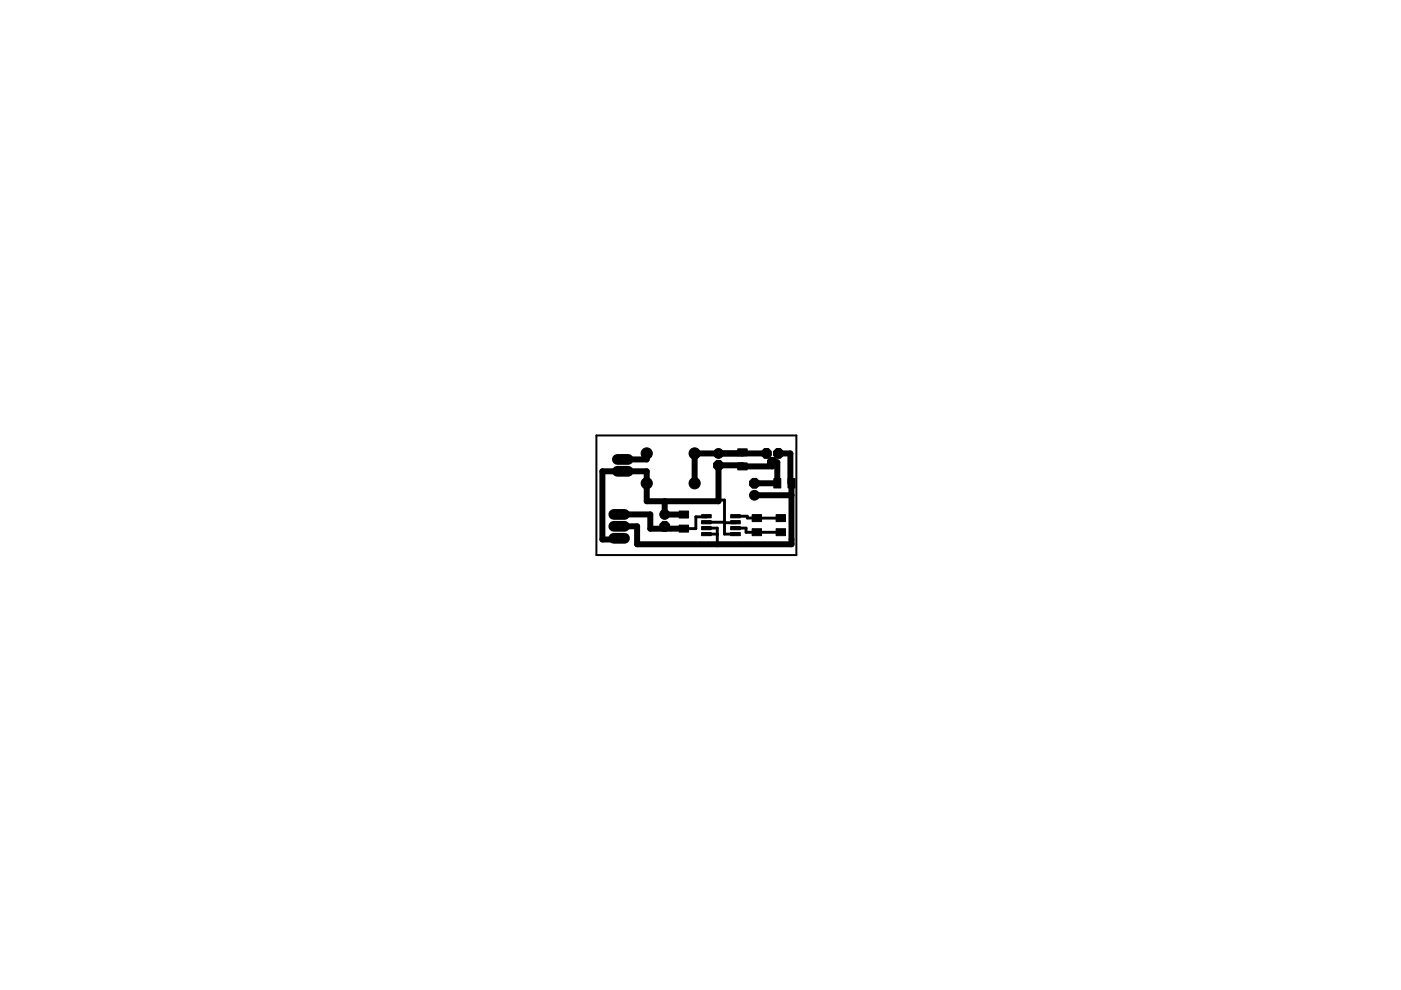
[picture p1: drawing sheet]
<svg xmlns="http://www.w3.org/2000/svg" width="297mm" height="210mm" viewBox="0 0 297 210" stroke-linecap="round" stroke-linejoin="round" font-family="sans-serif">
<g fill="#000" stroke="#000" stroke-width=".21">
<path d="M156.4 95.2h2v1.4h-2zM156.4 98.1h2v1.5h-2zM144 111.3h2v1.5h-2zM144 108.4h2v1.4h-2zM148.8 112.9h2v.7h-2zM148.8 111.6h2v.7h-2zM148.8 110.4h2v.7h-2zM148.8 109.1h2v.7h-2zM154.9 112.9h2.1v.7h-2.1zM154.9 111.6h2.1v.7h-2.1zM154.9 110.4h2.1v.7h-2.1zM154.9 109.1h2.1v.7h-2.1z"/>
<path d="M159.5 112.1h2v1.5h-2zM159.5 109.1h2v1.5h-2zM164.1 101.5h1.4v2h-1.4zM164.5 112.1h2v1.5h-2zM164.5 109.1h2v1.5h-2zM167.1 101.5h1.5v2h-1.5z"/>
</g>
<g fill="#000" stroke="#000" stroke-width="1.3">
<path d="M127.7 99.9v14.5zM127.7 99.9h4.3zM132 97.4h5.1zM132 99.9h5.1zM137.1 96.1v1.3zM147.3 96.1v6.4zM152.3 98.7v7.3zM147.3 96.1h5zM152.3 96.1h5.1zM152.3 98.7h5.1zM157.4 98.7v.2zM157.4 95.9v.2z"/>
<path d="M152.3 96.1h10.2zM157.4 98.9h6.4zM163.8 98v.9zM163.8 98h1zM164.8 98v4.5zM165 96.1h2.6zM167.6 96.1v6.4zM127.7 114.4h3.6zM131.3 111.6h3.8zM135.1 111.6v3.8zM137.1 99.9v2.6zM137.1 102.5v3.8z"/>
<path d="M131.3 109.1h6.6zM137.9 109.1v3zM137.9 112.1h2.8zM137.1 106.3h3.8zM140.9 106.3v2.8zM140.9 109.1h4.1zM140.7 112.1h.2zM140.9 111.6v.5zM140.9 112.1h4.1zM135.1 115.4h17zM140.9 106.3h11.4zM152.3 106v.3z"/>
<path d="M160 102.5h4.8zM160 105h7.8zM167.8 102.5v2.5zM167.8 105v9.4zM167.8 114.4v1zM152.1 115.4h15.7z"/>
</g>
<path d="M131.3 114.1v.3z" fill="#000" stroke="#000" stroke-width=".42"/>
<g fill="#000" stroke="#000" stroke-width=".61">
<path d="M145 112.1h2.5zM147.5 109.6v2.5zM147.5 109.6h2.3zM149.8 109.5v.1zM149.8 112h2.3zM152.1 113.4v2zM152.1 112v1.2zM149.8 113.2h2.3zM152.1 113.2v.2zM152.3 106h1.3zM153.6 113.2h2.3zM153.6 110.8v2.4z"/>
<path d="M153.6 110.8h2.3zM149.8 110.7h3.8zM153.6 106v4.7zM155.9 112h2.3zM158.2 112v.9zM155.9 109.5h2.5zM158.4 109.5v.3zM158.4 109.8h2.1zM160.5 109.9h5zM158.2 112.9h2.3zM160.5 112.9h5z"/>
</g>
<path d="M130.9 99.9h2.3z" fill="#000" stroke="#000" stroke-width="2.3"/>
<circle cx="132" cy="99.9" r=".51" fill="#fff" stroke="#000" stroke-width=".21"/>
<path d="M130.9 97.4h2.3z" fill="#000" stroke="#000" stroke-width="2.3"/>
<circle cx="132" cy="97.4" r=".51" fill="#fff" stroke="#000" stroke-width=".21"/>
<circle cx="152.3" cy="98.7" r="1.12" fill="#000" stroke="#000" stroke-width=".21"/>
<circle cx="152.3" cy="98.7" r=".4" fill="#fff" stroke="#000" stroke-width=".21"/>
<circle cx="152.3" cy="96.1" r="1.04" fill="#000" stroke="#000" stroke-width=".21"/>
<circle cx="152.3" cy="96.1" r=".4" fill="#fff" stroke="#000" stroke-width=".21"/>
<circle cx="165" cy="96.1" r="1.12" fill="#000" stroke="#000" stroke-width=".21"/>
<circle cx="165" cy="96.1" r=".4" fill="#fff" stroke="#000" stroke-width=".21"/>
<circle cx="163.8" cy="98" r="1.12" fill="#000" stroke="#000" stroke-width=".21"/>
<circle cx="163.8" cy="98" r=".4" fill="#fff" stroke="#000" stroke-width=".21"/>
<circle cx="162.5" cy="96.1" r="1.12" fill="#000" stroke="#000" stroke-width=".21"/>
<circle cx="162.5" cy="96.1" r=".4" fill="#fff" stroke="#000" stroke-width=".21"/>
<circle cx="160" cy="102.5" r="1.12" fill="#000" stroke="#000" stroke-width=".21"/>
<circle cx="160" cy="102.5" r=".4" fill="#fff" stroke="#000" stroke-width=".21"/>
<circle cx="160" cy="105" r="1.04" fill="#000" stroke="#000" stroke-width=".21"/>
<circle cx="160" cy="105" r=".4" fill="#fff" stroke="#000" stroke-width=".21"/>
<circle cx="137.1" cy="96.1" r="1.19" fill="#000" stroke="#000" stroke-width=".21"/>
<circle cx="137.1" cy="96.1" r=".55" fill="#fff" stroke="#000" stroke-width=".21"/>
<circle cx="147.3" cy="96.1" r="1.19" fill="#000" stroke="#000" stroke-width=".21"/>
<circle cx="147.3" cy="96.1" r=".55" fill="#fff" stroke="#000" stroke-width=".21"/>
<circle cx="137.1" cy="102.5" r="1.19" fill="#000" stroke="#000" stroke-width=".21"/>
<circle cx="137.1" cy="102.5" r=".55" fill="#fff" stroke="#000" stroke-width=".21"/>
<circle cx="147.3" cy="102.5" r="1.19" fill="#000" stroke="#000" stroke-width=".21"/>
<circle cx="147.3" cy="102.5" r=".55" fill="#fff" stroke="#000" stroke-width=".21"/>
<path d="M130.1 109.1h2.3z" fill="#000" stroke="#000" stroke-width="2.3"/>
<circle cx="131.3" cy="109.1" r=".51" fill="#fff" stroke="#000" stroke-width=".21"/>
<path d="M130.1 111.6h2.3z" fill="#000" stroke="#000" stroke-width="2.3"/>
<circle cx="131.3" cy="111.6" r=".51" fill="#fff" stroke="#000" stroke-width=".21"/>
<path d="M130.1 114.1h2.3z" fill="#000" stroke="#000" stroke-width="2.3"/>
<circle cx="131.3" cy="114.1" r=".51" fill="#fff" stroke="#000" stroke-width=".21"/>
<circle cx="140.9" cy="111.6" r="1.12" fill="#000" stroke="#000" stroke-width=".21"/>
<circle cx="140.9" cy="111.6" r=".4" fill="#fff" stroke="#000" stroke-width=".21"/>
<circle cx="140.9" cy="109.1" r="1.04" fill="#000" stroke="#000" stroke-width=".21"/>
<circle cx="140.9" cy="109.1" r=".4" fill="#fff" stroke="#000" stroke-width=".21"/>
<path d="M126.4 92.3v25.4zM126.4 92.3h42.4zM126.4 117.7h42.4zM168.8 92.3v25.4z" fill="#000" stroke="#000" stroke-width=".42"/>
<g fill="#000" stroke="#000" stroke-width=".21">
<path d="M131.7 99.5a.56 .56 0 0 1 .8 .2 .56 .56 0 0 1-.3 .8 .56 .56 0 0 1-.7-.6l.6-.1 .1 .2-.7-.1z" fill-rule="evenodd"/>
<path d="M131.7 97a.56 .56 0 0 1 .8 .2 .56 .56 0 0 1-.3 .7 .56 .56 0 0 1-.7-.5l.6-.1 .1 .2-.7-.1z" fill-rule="evenodd"/>
<path d="M136.7 95.7a.61 .61 0 0 1 1 .2 .61 .61 0 0 1-.4 .8 .61 .61 0 0 1-.8-.6l.7-.1v.2l-.7-.1z" fill-rule="evenodd"/>
<path d="M146.9 95.7a.61 .61 0 0 1 .9 .2 .61 .61 0 0 1-.4 .8 .61 .61 0 0 1-.7-.6l.6-.1 .1 .2-.7-.1z" fill-rule="evenodd"/>
<path d="M152 95.9a.46 .46 0 0 1 .7-.1 .46 .46 0 0 1-.2 .8 .46 .46 0 0 1-.6-.5h.3l.1-.1 .2 .1-.2 .2-.4-.2z" fill-rule="evenodd"/>
<path d="M152 98.4a.46 .46 0 0 1 .7 0 .46 .46 0 0 1-.2 .7 .46 .46 0 0 1-.6-.4l.4-.2 .2 .2h-.6z" fill-rule="evenodd"/>
<path d="M162.1 95.9a.46 .46 0 0 1 .7-.1 .46 .46 0 0 1-.1 .7 .46 .46 0 0 1-.6-.4h.2l.1-.1 .2 .1-.1 .2-.4-.2z" fill-rule="evenodd"/>
<path d="M163.4 97.8a.47 .47 0 0 1 .7 0 .47 .47 0 0 1-.2 .7 .47 .47 0 0 1-.6-.5l.5-.1 .1 .2-.6-.1z" fill-rule="evenodd"/>
<path d="M164.6 95.9a.46 .46 0 0 1 .8-.1 .46 .46 0 0 1-.2 .8 .46 .46 0 0 1-.6-.5h.3l.1-.1 .2 .1-.2 .2-.4-.2z" fill-rule="evenodd"/>
<path d="M130.9 108.6a.56 .56 0 0 1 .9 .2 .56 .56 0 0 1-.4 .8 .56 .56 0 0 1-.7-.5l.6-.2 .1 .2h-.7z" fill-rule="evenodd"/>
<path d="M130.9 111.2a.56 .56 0 0 1 .9 .2 .56 .56 0 0 1-.4 .7 .56 .56 0 0 1-.7-.5l.6-.1 .1 .2-.7-.1z" fill-rule="evenodd"/>
<path d="M130.9 113.7a.56 .56 0 0 1 .9 .2 .56 .56 0 0 1-.4 .8 .56 .56 0 0 1-.7-.6l.6-.1 .1 .2-.7-.1z" fill-rule="evenodd"/>
<path d="M136.7 102a.61 .61 0 0 1 1 .2 .61 .61 0 0 1-.5 .9 .61 .61 0 0 1-.7-.6l.7-.2v.2h-.7z" fill-rule="evenodd"/>
<path d="M140.5 108.8a.46 .46 0 0 1 .8 0 .46 .46 0 0 1-.2 .7 .46 .46 0 0 1-.6-.4l.4-.2 .2 .2-.2 .1-.4-.1z" fill-rule="evenodd"/>
<path d="M140.5 111.4a.46 .46 0 0 1 .8-.1 .46 .46 0 0 1-.2 .7 .46 .46 0 0 1-.6-.4l.4-.2 .2 .3-.6-.1z" fill-rule="evenodd"/>
<path d="M146.9 102a.61 .61 0 0 1 .9 .2 .61 .61 0 0 1-.4 .9 .61 .61 0 0 1-.7-.6l.6-.2 .1 .2h-.7z" fill-rule="evenodd"/>
<path d="M159.7 104.6a.46 .46 0 0 1 .7 .2 .46 .46 0 0 1-.3 .6 .46 .46 0 0 1-.6-.4l.5-.1 .1 .2-.6-.1z" fill-rule="evenodd"/>
<path d="M159.6 102.2a.46 .46 0 0 1 .7 0 .46 .46 0 0 1-.2 .7 .46 .46 0 0 1-.6-.4l.5-.2 .1 .3-.6-.1z" fill-rule="evenodd"/>
</g>
</svg>
